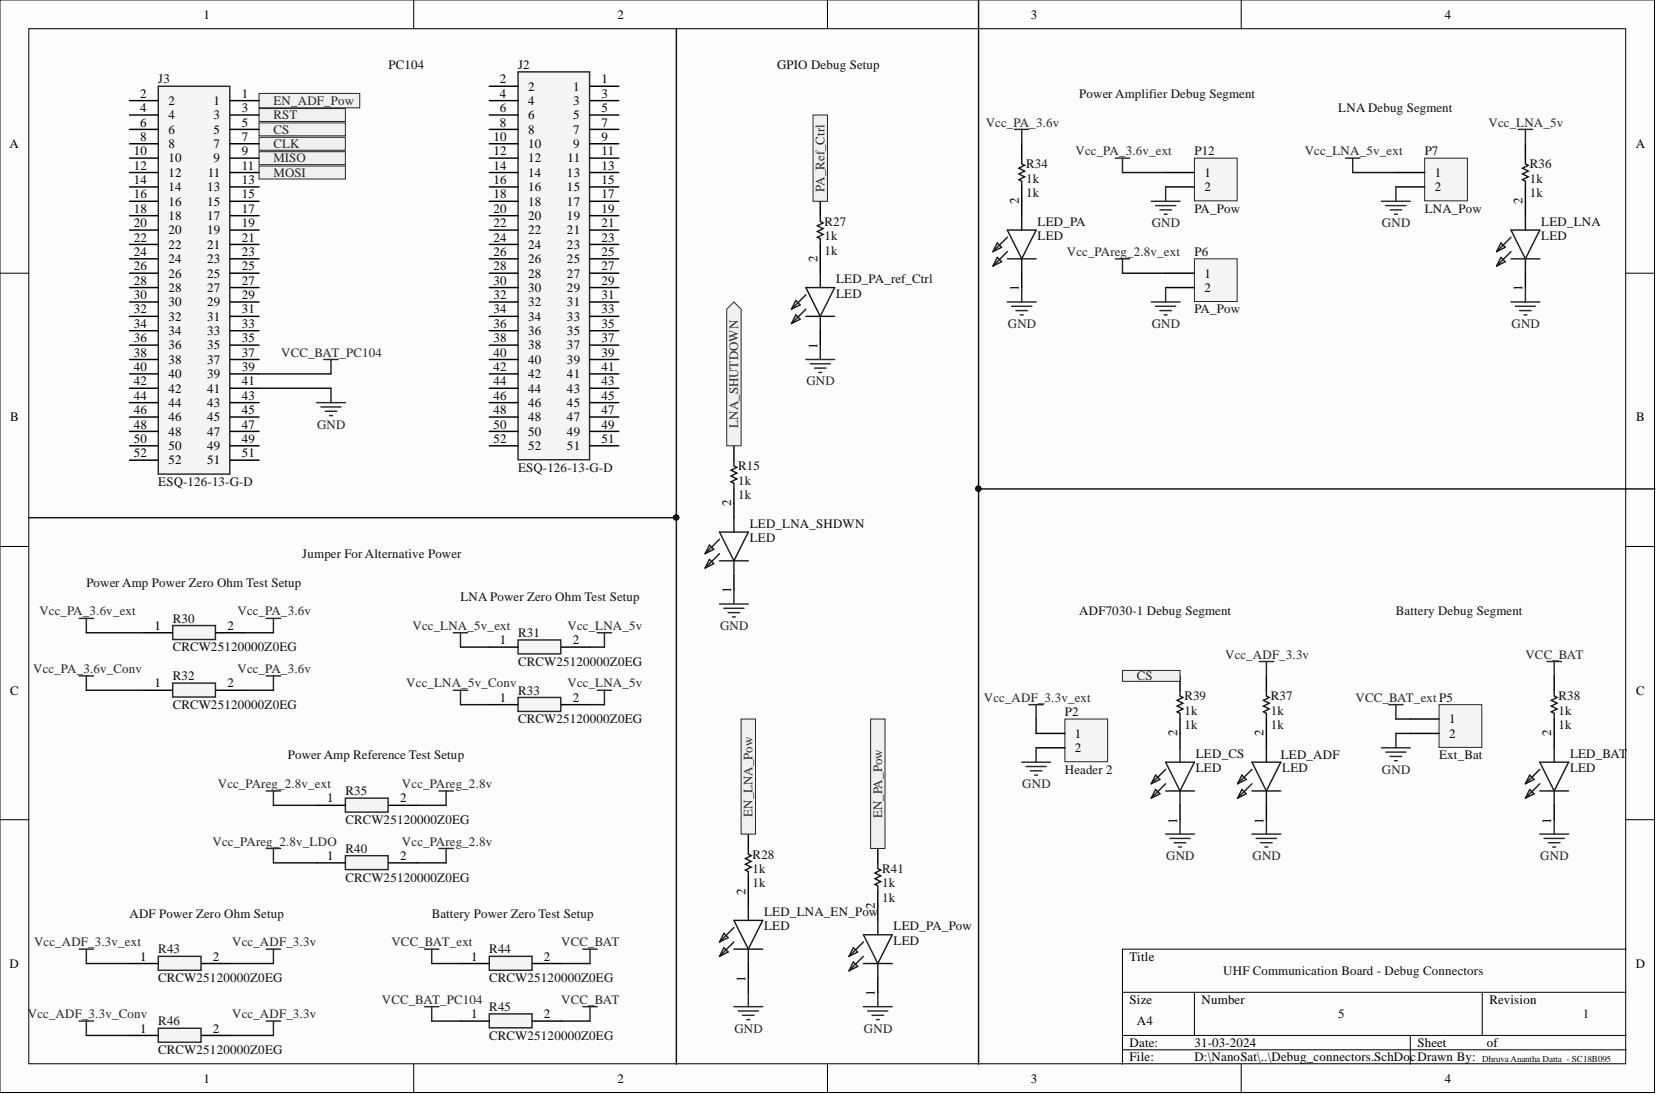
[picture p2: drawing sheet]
<svg xmlns="http://www.w3.org/2000/svg" width="292mm" height="193mm" viewBox="0 0 292 193" stroke-linecap="round" stroke-linejoin="round" font-family="sans-serif">
<defs><g id="words">
<g font-size="2.3">
<text x="35.9" y="3.3">1</text>
<text x="108.9" y="3.3">2</text>
<text x="181.8" y="3.3">3</text>
<text x="254.8" y="3.3">4</text>
<text x="24.7" y="17.2">2</text>
<text x="42.6" y="17.2">1</text>
<text x="88.2" y="14.7">2</text>
<text x="88.2" y="17.2">4</text>
<text x="93.2" y="16">2</text>
<text x="101.1" y="16">1</text>
<text x="106.1" y="14.7">1</text>
<text x="106.1" y="17.2">3</text>
<text x="24.7" y="19.8">4</text>
<text x="24.7" y="22.3">6</text>
<text x="29.7" y="18.5">2</text>
<text x="29.7" y="21">4</text>
<text x="29.7" y="23.6">6</text>
<text x="37.7" y="18.5">1</text>
<text x="37.7" y="21">3</text>
<text x="37.7" y="23.6">5</text>
<text x="42.6" y="19.8">3</text>
<text x="42.6" y="22.3">5</text>
<text x="88.2" y="19.8">6</text>
<text x="88.2" y="22.3">8</text>
<text x="93.2" y="18.5">4</text>
<text x="93.2" y="21">6</text>
<text x="93.2" y="23.6">8</text>
<text x="101.1" y="18.5">3</text>
<text x="101.1" y="21">5</text>
<text x="101.1" y="23.6">7</text>
<text x="106.1" y="19.8">5</text>
<text x="106.1" y="22.3">7</text>
<text x="1.7" y="26.1">A</text>
<text x="23.6" y="27.4">10</text>
<text x="23.6" y="29.9">12</text>
<text x="24.7" y="24.9">8</text>
<text x="29.7" y="26.1">8</text>
<text x="29.7" y="28.7">10</text>
<text x="37.7" y="26.1">7</text>
<text x="37.7" y="28.7">9</text>
<text x="42.6" y="24.9">7</text>
<text x="42.6" y="27.4">9</text>
<text x="42.6" y="29.9">11</text>
<text x="87.1" y="24.9">10</text>
<text x="87.1" y="27.4">12</text>
<text x="87.1" y="29.9">14</text>
<text x="93.2" y="26.1">10</text>
<text x="93.2" y="28.7">12</text>
<text x="100.1" y="28.7">11</text>
<text x="101.1" y="26.1">9</text>
<text x="106.1" y="24.9">9</text>
<text x="106.1" y="27.4">11</text>
<text x="106.1" y="29.9">13</text>
<text x="288.5" y="26.1">A</text>
<text x="23.6" y="32.5">14</text>
<text x="23.6" y="35">16</text>
<text x="29.7" y="31.2">12</text>
<text x="29.7" y="33.7">14</text>
<text x="36.6" y="33.7">13</text>
<text x="36.6" y="31.2">11</text>
<text x="42.6" y="32.5">13</text>
<text x="42.6" y="35">15</text>
<text x="87.1" y="32.5">16</text>
<text x="87.1" y="35">18</text>
<text x="93.2" y="31.2">14</text>
<text x="93.2" y="33.7">16</text>
<text x="100" y="31.2">13</text>
<text x="100" y="33.7">15</text>
<text x="106.1" y="32.5">15</text>
<text x="106.1" y="35">17</text>
<text x="212.5" y="31.2">1</text>
<text x="212.5" y="33.7">2</text>
<text x="253.1" y="31.2">1</text>
<text x="253.1" y="33.7">2</text>
<text x="23.6" y="37.5">18</text>
<text x="23.6" y="40.1">20</text>
<text x="29.7" y="36.3">16</text>
<text x="29.7" y="38.8">18</text>
<text x="29.7" y="41.3">20</text>
<text x="36.6" y="36.3">15</text>
<text x="36.6" y="38.8">17</text>
<text x="36.6" y="41.3">19</text>
<text x="42.6" y="37.5">17</text>
<text x="42.6" y="40.1">19</text>
<text x="87.1" y="37.5">20</text>
<text x="87.1" y="40.1">22</text>
<text x="93.2" y="36.3">18</text>
<text x="93.2" y="38.8">20</text>
<text x="93.2" y="41.3">22</text>
<text x="100" y="36.3">17</text>
<text x="100" y="38.8">19</text>
<text x="100" y="41.3">21</text>
<text x="106.1" y="37.5">19</text>
<text x="106.1" y="40.1">21</text>
<text x="179.7" y="36" transform="rotate(-90 179.7 36)">2</text>
<text x="268.6" y="36" transform="rotate(-90 268.6 36)">2</text>
<text x="23.6" y="42.6">22</text>
<text x="23.6" y="45.1">24</text>
<text x="23.6" y="47.7">26</text>
<text x="29.7" y="43.9">22</text>
<text x="29.7" y="46.4">24</text>
<text x="36.6" y="43.9">21</text>
<text x="36.6" y="46.4">23</text>
<text x="42.6" y="42.6">21</text>
<text x="42.6" y="45.1">23</text>
<text x="42.6" y="47.7">25</text>
<text x="87.1" y="42.6">24</text>
<text x="87.1" y="45.1">26</text>
<text x="87.1" y="47.7">28</text>
<text x="93.2" y="43.9">24</text>
<text x="93.2" y="46.4">26</text>
<text x="100" y="43.9">23</text>
<text x="100" y="46.4">25</text>
<text x="106.1" y="42.6">23</text>
<text x="106.1" y="45.1">25</text>
<text x="106.1" y="47.7">27</text>
<text x="144.2" y="46.2" transform="rotate(-90 144.2 46.2)">2</text>
<text x="23.6" y="50.2">28</text>
<text x="23.6" y="52.8">30</text>
<text x="29.7" y="49">26</text>
<text x="29.7" y="51.5">28</text>
<text x="36.6" y="49">25</text>
<text x="36.6" y="51.5">27</text>
<text x="42.6" y="50.2">27</text>
<text x="42.6" y="52.8">29</text>
<text x="87.1" y="50.2">30</text>
<text x="87.1" y="52.8">32</text>
<text x="93.2" y="49">28</text>
<text x="93.2" y="51.5">30</text>
<text x="100" y="49">27</text>
<text x="100" y="51.5">29</text>
<text x="106.1" y="50.2">29</text>
<text x="106.1" y="52.8">31</text>
<text x="179.7" y="51.4" transform="rotate(-90 179.7 51.4)">1</text>
<text x="212.5" y="49">1</text>
<text x="212.5" y="51.5">2</text>
<text x="268.6" y="51.4" transform="rotate(-90 268.6 51.4)">1</text>
<text x="23.6" y="55.3">32</text>
<text x="23.6" y="57.8">34</text>
<text x="29.7" y="54">30</text>
<text x="29.7" y="56.6">32</text>
<text x="29.7" y="59.1">34</text>
<text x="36.6" y="54">29</text>
<text x="36.6" y="56.6">31</text>
<text x="36.6" y="59.1">33</text>
<text x="42.6" y="55.3">31</text>
<text x="42.6" y="57.8">33</text>
<text x="87.1" y="55.3">34</text>
<text x="87.1" y="57.8">36</text>
<text x="93.2" y="54">32</text>
<text x="93.2" y="56.6">34</text>
<text x="93.2" y="59.1">36</text>
<text x="100" y="54">31</text>
<text x="100" y="56.6">33</text>
<text x="100" y="59.1">35</text>
<text x="106.1" y="55.3">33</text>
<text x="106.1" y="57.8">35</text>
<text x="23.6" y="60.4">36</text>
<text x="23.6" y="62.9">38</text>
<text x="23.6" y="65.4">40</text>
<text x="29.7" y="61.6">36</text>
<text x="29.7" y="64.2">38</text>
<text x="36.6" y="61.6">35</text>
<text x="36.6" y="64.2">37</text>
<text x="42.6" y="60.4">35</text>
<text x="42.6" y="62.9">37</text>
<text x="42.6" y="65.4">39</text>
<text x="87.1" y="60.4">38</text>
<text x="87.1" y="62.9">40</text>
<text x="87.1" y="65.4">42</text>
<text x="93.2" y="61.6">38</text>
<text x="93.2" y="64.2">40</text>
<text x="100" y="61.6">37</text>
<text x="100" y="64.2">39</text>
<text x="106.1" y="60.4">37</text>
<text x="106.1" y="62.9">39</text>
<text x="106.1" y="65.4">41</text>
<text x="144.2" y="61.6" transform="rotate(-90 144.2 61.6)">1</text>
<text x="23.6" y="68">42</text>
<text x="23.6" y="70.5">44</text>
<text x="29.7" y="66.7">40</text>
<text x="29.7" y="69.2">42</text>
<text x="29.7" y="71.8">44</text>
<text x="36.6" y="66.7">39</text>
<text x="36.6" y="69.2">41</text>
<text x="36.6" y="71.8">43</text>
<text x="42.6" y="68">41</text>
<text x="42.6" y="70.5">43</text>
<text x="87.1" y="68">44</text>
<text x="87.1" y="70.5">46</text>
<text x="93.2" y="66.7">42</text>
<text x="93.2" y="69.2">44</text>
<text x="93.2" y="71.8">46</text>
<text x="100" y="66.7">41</text>
<text x="100" y="69.2">43</text>
<text x="100" y="71.8">45</text>
<text x="106.1" y="68">43</text>
<text x="106.1" y="70.5">45</text>
<text x="1.8" y="74.3">B</text>
<text x="23.6" y="73.1">46</text>
<text x="23.6" y="75.6">48</text>
<text x="29.7" y="74.3">46</text>
<text x="29.7" y="76.9">48</text>
<text x="36.6" y="74.3">45</text>
<text x="36.6" y="76.9">47</text>
<text x="42.6" y="73.1">45</text>
<text x="42.6" y="75.6">47</text>
<text x="87.1" y="73.1">48</text>
<text x="87.1" y="75.6">50</text>
<text x="93.2" y="74.3">48</text>
<text x="93.2" y="76.9">50</text>
<text x="100" y="74.3">47</text>
<text x="100" y="76.9">49</text>
<text x="106.1" y="73.1">47</text>
<text x="106.1" y="75.6">49</text>
<text x="288.6" y="74.3">B</text>
<text x="23.6" y="78.1">50</text>
<text x="23.6" y="80.7">52</text>
<text x="29.7" y="79.4">50</text>
<text x="29.7" y="81.9">52</text>
<text x="36.6" y="79.4">49</text>
<text x="36.6" y="81.9">51</text>
<text x="42.6" y="78.1">49</text>
<text x="42.6" y="80.7">51</text>
<text x="87.1" y="78.1">52</text>
<text x="93.2" y="79.4">52</text>
<text x="100" y="79.4">51</text>
<text x="106.1" y="78.1">51</text>
<text x="128.9" y="89.3" transform="rotate(-90 128.9 89.3)">2</text>
<text x="128.9" y="104.7" transform="rotate(-90 128.9 104.7)">1</text>
<text x="27.2" y="111.1">1</text>
<text x="40.1" y="111.1">2</text>
<text x="88.2" y="113.6">1</text>
<text x="101" y="113.6">2</text>
<text x="1.8" y="122.5">C</text>
<text x="27.2" y="121.3">1</text>
<text x="40.1" y="121.3">2</text>
<text x="88.2" y="123.8">1</text>
<text x="101" y="123.8">2</text>
<text x="288.6" y="122.5">C</text>
<text x="189.6" y="130.1">1</text>
<text x="207.6" y="129.9" transform="rotate(-90 207.6 129.9)">2</text>
<text x="222.9" y="129.9" transform="rotate(-90 222.9 129.9)">2</text>
<text x="255.6" y="127.6">1</text>
<text x="255.6" y="130.1">2</text>
<text x="273.6" y="129.9" transform="rotate(-90 273.6 129.9)">2</text>
<text x="189.6" y="132.7">2</text>
<text x="57.7" y="141.5">1</text>
<text x="70.6" y="141.5">2</text>
<text x="207.6" y="145.3" transform="rotate(-90 207.6 145.3)">1</text>
<text x="222.9" y="145.3" transform="rotate(-90 222.9 145.3)">1</text>
<text x="273.6" y="145.3" transform="rotate(-90 273.6 145.3)">1</text>
<text x="57.7" y="151.7">1</text>
<text x="70.6" y="151.7">2</text>
<text x="131.5" y="157.8" transform="rotate(-90 131.5 157.8)">2</text>
<text x="154.3" y="160.3" transform="rotate(-90 154.3 160.3)">2</text>
<text x="1.7" y="170.7">D</text>
<text x="24.7" y="169.4">1</text>
<text x="37.6" y="169.4">2</text>
<text x="83.1" y="169.4">1</text>
<text x="95.9" y="169.4">2</text>
<text x="131.5" y="173.2" transform="rotate(-90 131.5 173.2)">1</text>
<text x="199.3" y="169.4">Title</text>
<text x="288.5" y="170.7">D</text>
<text x="83.1" y="179.6">1</text>
<text x="95.9" y="179.6">2</text>
<text x="154.3" y="175.7" transform="rotate(-90 154.3 175.7)">1</text>
<text x="199.3" y="177.1">Size</text>
<text x="212" y="177.1">Number</text>
<text x="262.7" y="177.1">Revision</text>
<text x="24.7" y="182.1">1</text>
<text x="37.6" y="182.1">2</text>
<text x="199.3" y="184.7">Date:</text>
<text x="200.5" y="180.9">A4</text>
<text x="210.7" y="184.7">31-03-2024</text>
<text x="250" y="184.7">Sheet</text>
<text x="262.3" y="184.7">of</text>
<text x="35.9" y="191">1</text>
<text x="108.9" y="191">2</text>
<text x="181.8" y="191">3</text>
<text x="199.3" y="187.2">File:</text>
<text x="210.7" y="187.2">D:\NanoSat\..\Debug_connectors.SchDocDrawn By:</text>
<text x="254.8" y="191">4</text>
</g>
<g font-size="2.3" fill="#0e0e0e">
<text x="27.9" y="14.7">J3</text>
<text x="68.5" y="12.2">PC104</text>
<text x="91.4" y="12.2">J2</text>
<text x="137.1" y="12.2">GPIO Debug Setup</text>
<text x="190.4" y="17.2">Power Amplifier Debug Segment</text>
<text x="236.1" y="19.8">LNA Debug Segment</text>
<text x="181" y="29.7">R34</text>
<text x="210.7" y="27.4">P12</text>
<text x="251.3" y="27.4">P7</text>
<text x="269.8" y="29.7">R36</text>
<text x="181" y="34.7">1k</text>
<text x="181" y="32.2">1k</text>
<text x="269.8" y="34.7">1k</text>
<text x="269.8" y="32.2">1k</text>
<text x="145.4" y="39.8">R27</text>
<text x="183" y="39.8">LED_PA</text>
<text x="210.7" y="37.5">PA_Pow</text>
<text x="251.3" y="37.5">LNA_Pow</text>
<text x="271.9" y="39.8">LED_LNA</text>
<text x="145.4" y="44.9">1k</text>
<text x="145.4" y="42.4">1k</text>
<text x="183" y="42.4">LED</text>
<text x="210.7" y="45.1">P6</text>
<text x="271.9" y="42.4">LED</text>
<text x="147.5" y="50">LED_PA_ref_Ctrl</text>
<text x="147.5" y="52.5">LED</text>
<text x="210.7" y="55.3">PA_Pow</text>
<text x="91.4" y="83.2">ESQ-126-13-G-D</text>
<text x="130.2" y="82.9">R15</text>
<text x="27.9" y="85.7">ESQ-126-13-G-D</text>
<text x="130.2" y="88">1k</text>
<text x="130.2" y="85.5">1k</text>
<text x="132.2" y="93.1">LED_LNA_SHDWN</text>
<text x="132.2" y="95.6">LED</text>
<text x="53.3" y="98.4">Jumper For Alternative Power</text>
<text x="15.2" y="103.5">Power Amp Power Zero Ohm Test Setup</text>
<text x="81.2" y="106">LNA Power Zero Ohm Test Setup</text>
<text x="30.5" y="109.8">R30</text>
<text x="91.4" y="112.4">R31</text>
<text x="190.4" y="108.6">ADF7030-1 Debug Segment</text>
<text x="246.2" y="108.6">Battery Debug Segment</text>
<text x="30.5" y="114.9">CRCW25120000Z0EG</text>
<text x="30.5" y="120">R32</text>
<text x="91.4" y="117.4">CRCW25120000Z0EG</text>
<text x="30.5" y="125.1">CRCW25120000Z0EG</text>
<text x="91.4" y="122.5">R33</text>
<text x="208.9" y="123.5">R39</text>
<text x="224.1" y="123.5">R37</text>
<text x="274.9" y="123.5">R38</text>
<text x="91.4" y="127.6">CRCW25120000Z0EG</text>
<text x="187.8" y="126.3">P2</text>
<text x="208.9" y="128.6">1k</text>
<text x="208.9" y="126.1">1k</text>
<text x="224.1" y="128.6">1k</text>
<text x="224.1" y="126.1">1k</text>
<text x="274.9" y="128.6">1k</text>
<text x="274.9" y="126.1">1k</text>
<text x="50.8" y="133.9">Power Amp Reference Test Setup</text>
<text x="187.8" y="136.5">Header 2</text>
<text x="210.9" y="133.7">LED_CS</text>
<text x="210.9" y="136.2">LED</text>
<text x="225.9" y="133.9">LED_ADF</text>
<text x="226.2" y="136.2">LED</text>
<text x="253.8" y="133.9">Ext_Bat</text>
<text x="276.9" y="133.7">LED_BAT</text>
<text x="276.9" y="136.2">LED</text>
<text x="60.9" y="140.3">R35</text>
<text x="60.9" y="145.3">CRCW25120000Z0EG</text>
<text x="60.9" y="150.4">R40</text>
<text x="60.9" y="155.5">CRCW25120000Z0EG</text>
<text x="132.8" y="151.4">R28</text>
<text x="132.8" y="154">1k</text>
<text x="155.6" y="154">R41</text>
<text x="22.8" y="161.8">ADF Power Zero Ohm Setup</text>
<text x="76.2" y="161.8">Battery Power Zero Test Setup</text>
<text x="132.8" y="156.5">1k</text>
<text x="134.8" y="161.6">LED_LNA_EN_Pow</text>
<text x="155.6" y="159">1k</text>
<text x="155.6" y="156.5">1k</text>
<text x="134.8" y="164.1">LED</text>
<text x="157.6" y="164.1">LED_PA_Pow</text>
<text x="157.6" y="166.7">LED</text>
<text x="27.9" y="168.2">R43</text>
<text x="27.9" y="173.3">CRCW25120000Z0EG</text>
<text x="86.3" y="168.2">R44</text>
<text x="86.3" y="173.3">CRCW25120000Z0EG</text>
<text x="215.8" y="172">UHF Communication Board - Debug Connectors</text>
<text x="86.3" y="178.3">R45</text>
<text x="236.1" y="179.6">5</text>
<text x="279.2" y="179.6">1</text>
<text x="27.9" y="180.9">R46</text>
<text x="27.9" y="185.9">CRCW25120000Z0EG</text>
<text x="86.3" y="183.4">CRCW25120000Z0EG</text>
</g>
<g font-size="2.3" fill="#262626">
<text x="48.2" y="23.6">CS</text>
<text x="48.2" y="21">RST</text>
<text x="48.2" y="18.5">EN_ADF_Pow</text>
<text x="173.9" y="22.3">Vcc_PA_3.6v</text>
<text x="262.5" y="22.3">Vcc_LNA_5v</text>
<text x="48.2" y="26.1">CLK</text>
<text x="48.2" y="28.7">MISO</text>
<text x="189.7" y="27.4">Vcc_PA_3.6v_ext</text>
<text x="230.1" y="27.4">Vcc_LNA_5v_ext</text>
<text x="48.2" y="31.2">MOSI</text>
<text x="145.4" y="33.8" transform="rotate(-90 145.4 33.8)">PA_Ref_Ctrl</text>
<text x="203.2" y="40.1">GND</text>
<text x="243.8" y="40.1">GND</text>
<text x="188.2" y="45.1">Vcc_PAreg_2.8v_ext</text>
<text x="177.8" y="57.8">GND</text>
<text x="203.2" y="57.8">GND</text>
<text x="266.6" y="57.8">GND</text>
<text x="49.6" y="62.9">VCC_BAT_PC104</text>
<text x="142.2" y="68">GND</text>
<text x="55.9" y="75.6">GND</text>
<text x="130.2" y="75.4" transform="rotate(-90 130.2 75.4)">LNA_SHUTDOWN</text>
<text x="6.9" y="108.6">Vcc_PA_3.6v_ext</text>
<text x="41.9" y="108.6">Vcc_PA_3.6v</text>
<text x="72.8" y="111.1">Vcc_LNA_5v_ext</text>
<text x="100.1" y="111.1">Vcc_LNA_5v</text>
<text x="127" y="111.1">GND</text>
<text x="5.8" y="118.7">Vcc_PA_3.6v_Conv</text>
<text x="41.9" y="118.7">Vcc_PA_3.6v</text>
<text x="200.5" y="120">CS</text>
<text x="216.1" y="116.2">Vcc_ADF_3.3v</text>
<text x="269.1" y="116.2">VCC_BAT</text>
<text x="71.7" y="121.3">Vcc_LNA_5v_Conv</text>
<text x="100.1" y="121.3">Vcc_LNA_5v</text>
<text x="173.5" y="123.8">Vcc_ADF_3.3v_ext</text>
<text x="239.1" y="123.8">VCC_BAT_ext P5</text>
<text x="243.8" y="136.5">GND</text>
<text x="38.4" y="139">Vcc_PAreg_2.8v_ext</text>
<text x="70.9" y="139">Vcc_PAreg_2.8v</text>
<text x="180.3" y="139">GND</text>
<text x="37.5" y="149.2">Vcc_PAreg_2.8v_LDO</text>
<text x="70.9" y="149.2">Vcc_PAreg_2.8v</text>
<text x="132.8" y="144.1" transform="rotate(-90 132.8 144.1)">EN_LNA_Pow</text>
<text x="155.6" y="144.3" transform="rotate(-90 155.6 144.3)">EN_PA_Pow</text>
<text x="205.7" y="151.7">GND</text>
<text x="220.9" y="151.7">GND</text>
<text x="271.7" y="151.7">GND</text>
<text x="6" y="166.9">Vcc_ADF_3.3v_ext</text>
<text x="41" y="166.9">Vcc_ADF_3.3v</text>
<text x="69" y="166.9">VCC_BAT_ext</text>
<text x="99" y="166.9">VCC_BAT</text>
<text x="4.9" y="179.6">Vcc_ADF_3.3v_Conv</text>
<text x="41" y="179.6">Vcc_ADF_3.3v</text>
<text x="67.4" y="177.1">VCC_BAT_PC104</text>
<text x="99" y="177.1">VCC_BAT</text>
<text x="129.5" y="182.1">GND</text>
<text x="152.4" y="182.1">GND</text>
</g>
<text font-size="1.6" fill="#0e0e0e" x="261.4" y="187.4">Dhruva Anantha Datta - SC18B095</text>
</g></defs>
<g fill="#fcfcfc" stroke="#000" stroke-width=".18">
<path d="M0 0h291.8v192.7h-291.8z"/>
<path d="M5.1 5.1h281.7v182.5h-281.7z"/>
</g>
<g fill="none" stroke="#000" stroke-width=".18">
<path d="M73 0v5.1M146 0v5.1M218.9 0v5.1M0 48.2h5.1M286.8 48.2h5.1M0 96.4h5.1M286.8 96.4h5.1M0 144.6h5.1M286.8 144.6h5.1M198 175h88.8M210.7 175v7.6M261.4 175v7.6"/>
<path d="M286.8 167.4h-88.8v20.3M73 187.7v5.1M146 187.7v5.1M198 182.6h88.8M198 185.2h88.8M218.9 187.7v5.1M248.8 182.6v5.1"/>
</g>
<path d="M187.8 126.8h7.6v7.6h-7.6z" fill="#f5f5f5" stroke="#262626" stroke-width=".18"/>
<path d="M182.8 129.4h5M182.8 131.9h5" fill="none" stroke="#000" stroke-width=".25"/>
<path d="M180.2 134.4h5.1M181 135.2h3.5M181.7 136h2.1M182.5 136.7h.5M182.8 131.9v2.5" fill="none" stroke="#262626" stroke-width=".25"/>
<path d="M210.7 27.9h7.5v7.5h-7.5z" fill="#f5f5f5" stroke="#262626" stroke-width=".18"/>
<path d="M205.6 30.4h5.1M205.6 33h5.1" fill="none" stroke="#000" stroke-width=".25"/>
<path d="M203.1 35.5h5M203.8 36.3h3.6M204.6 37h2M205.4 37.8h.5M205.6 33v2.5" fill="none" stroke="#262626" stroke-width=".25"/>
<path d="M251.3 27.9h7.5v7.5h-7.5z" fill="#f5f5f5" stroke="#262626" stroke-width=".18"/>
<path d="M246.2 30.4h5.1M246.2 33h5.1" fill="none" stroke="#000" stroke-width=".25"/>
<path d="M237.3 27.9h2.6M238.6 27.9v2.5M243.7 35.5h5.1M244.4 36.3h3.6M245.2 37h2M246 37.8h.5M246.2 33v2.5" fill="none" stroke="#262626" stroke-width=".25"/>
<g fill="#f0f0f0" stroke="#262626" stroke-width=".18">
<path d="M45.7 21.7h15.2v2.3h-15.2z" fill-rule="evenodd"/>
<path d="M45.7 24.2h15.2v2.3h-15.2z" fill-rule="evenodd"/>
<path d="M45.7 26.8h15.2v2.2h-15.2z" fill-rule="evenodd"/>
<path d="M45.7 29.3h15.2v2.3h-15.2z" fill-rule="evenodd"/>
<path d="M45.7 19.1h15.2v2.3h-15.2z" fill-rule="evenodd"/>
<path d="M45.7 16.5h17.8v2.5h-17.8z" fill-rule="evenodd"/>
</g>
<path d="M55.8 71h5.1M56.6 71.8h3.6M57.4 72.5h2M58.1 73.3h.5M58.4 68.5v2.5" fill="none" stroke="#262626" stroke-width=".25"/>
<path d="M253.8 124.3h7.6v7.5h-7.6z" fill="#f5f5f5" stroke="#262626" stroke-width=".18"/>
<g fill="none" stroke="#000" stroke-width=".25">
<path d="M180.2 25.4v2.5M180.2 33v5M269.1 25.4v2.5M269.1 33v5M180.2 48.2v2.5M269.1 48.2v2.5M208.1 119.2v2.6M223.4 119.2v2.6M274.1 119.2v2.6M208.1 126.8v5.1M223.4 126.8v5.1M248.8 126.8h5"/>
<path d="M248.8 129.4h5M274.1 126.8v5.1M208.1 142.1v2.5M223.4 142.1v2.5M274.1 142.1v2.5"/>
</g>
<g fill="none" stroke="#262626" stroke-width=".25">
<path d="M179 22.8h2.5M180.2 22.8v2.6M196.7 27.9h2.6M198 27.9v2.5M267.8 22.8h2.5M269.1 22.8v2.6M177.7 53.3h5.1M178.4 54h3.6M179.2 54.8h2M180 55.5h.5M180.2 50.7v2.6M266.5 53.3h5.1"/>
<path d="M267.3 54h3.5M268 54.8h2.1M268.8 55.5h.5M269.1 50.7v2.6M57.1 63.4h2.6M58.4 63.4v2.5M14 109.1h2.5M14 119.2h2.5M15.2 109.1v2.5M15.2 119.2v2.6M47 109.1h2.5M48.2 109.1v2.5"/>
<path d="M80 111.6h2.5M81.2 111.6v2.5M272.9 116.7h2.5M274.1 116.7v2.5M80 121.8h2.5M81.2 121.8v2.5M243.7 131.9h5.1M244.4 132.7h3.6M245 124.3h2.5M245.2 133.4h2M246 134.2h.5M246.2 124.3v2.5"/>
<path d="M246.2 129.4v2.5M205.6 147.1h5.1M206.4 147.9h3.5M207.1 148.6h2.1M207.9 149.4h.5M208.1 144.6v2.5M220.8 147.1h5.1M221.6 147.9h3.6M222.4 148.6h2M223.1 149.4h.5M223.4 144.6v2.5M271.6 147.1h5.1"/>
<path d="M272.4 147.9h3.5M273.1 148.6h2.1M273.9 149.4h.5M274.1 144.6v2.5M14 167.4h2.5M15.2 167.4v2.6M74.9 167.4h2.5M74.9 177.6h2.5M76.2 167.4v2.6M76.2 177.6v2.5M102.8 167.4h2.5M104.1 167.4v2.6"/>
<path d="M14 180.1h2.5M15.2 180.1v2.5"/>
</g>
<g fill="none" stroke="#1c1c1c" stroke-width=".25">
<path d="M180.2 27.9v1l.5 .3-1 .5 1 .5-1 .5 1 .5-1 .5 .5 .3v1M180.2 38v2.6M269.1 27.9v1l.5 .3-1 .5 1 .5-1 .5 1 .5-1 .5 .5 .3v1M269.1 38v2.6M175.9 45.4l.8 .8-1.6 .7zM175.9 42.9l.8 .7-1.6 .8zM177.7 40.6h5.1l-2.6 5.1zM177.7 45.7h5.1M177.7 44.4l-2.6 2.5M177.7 41.8l-2.6 2.6M180.2 45.7v2.5M264.7 45.4l.8 .8-1.5 .7z"/>
<path d="M264.7 42.9l.8 .7-1.5 .8zM266.5 40.6h5.1l-2.5 5.1zM266.5 45.7h5.1M266.5 44.4l-2.5 2.5M266.5 41.8l-2.5 2.6M269.1 45.7v2.5M203.8 139.3l.8 .7-1.5 .8zM203.8 136.7l.8 .8-1.5 .7zM205.6 134.4h5.1l-2.6 5.1zM205.6 139.5h5.1M205.6 138.2l-2.5 2.6M205.6 135.7l-2.5 2.5"/>
<path d="M208.1 121.8v1l.6 .2-1.1 .5 1.1 .5-1.1 .5 1.1 .6-1.1 .5 .5 .2v1M208.1 131.9v2.5M208.1 139.5v2.6M219.1 139.3l.7 .7-1.5 .8zM219.1 136.7l.7 .8-1.5 .7zM220.8 134.4h5.1l-2.5 5.1zM220.8 139.5h5.1M220.8 138.2l-2.5 2.6M220.8 135.7l-2.5 2.5M223.4 121.8v1l.5 .2-1 .5 1 .5-1 .5 1 .6-1 .5 .5 .2v1M223.4 131.9v2.5M223.4 139.5v2.6"/>
<path d="M269.8 139.3l.8 .7-1.5 .8zM269.8 136.7l.8 .8-1.5 .7zM271.6 134.4h5.1l-2.6 5.1zM271.6 139.5h5.1M271.6 138.2l-2.5 2.6M271.6 135.7l-2.5 2.5M274.1 121.8v1l.5 .2-1 .5 1 .5-1 .5 1 .6-1 .5 .5 .2v1M274.1 131.9v2.5M274.1 139.5v2.6"/>
</g>
<path d="M198 118.3h10.1v1.9h-10.1z" fill-rule="evenodd" fill="#f0f0f0" stroke="#262626" stroke-width=".18"/>
<path d="M27.9 15.2h12.6v68.4h-12.6z" fill="#f5f5f5" stroke="#262626" stroke-width=".25"/>
<g fill="none" stroke="#000" stroke-width=".25">
<path d="M22.8 17.7h5.1M40.6 17.7h5.1M22.8 20.3h5.1M22.8 22.8h5.1M22.8 25.4h5.1M22.8 27.9h5.1M22.8 30.4h5.1M22.8 33h5.1M22.8 35.5h5.1M22.8 38h5.1M40.6 20.3h5.1M40.6 22.8h5.1"/>
<path d="M40.6 25.4h5.1M40.6 27.9h5.1M40.6 30.4h5.1M40.6 33h5.1M40.6 35.5h5.1M40.6 38h5.1M22.8 40.6h5.1M22.8 43.1h5.1M22.8 45.7h5.1M22.8 48.2h5.1M22.8 50.7h5.1M22.8 53.3h5.1"/>
<path d="M22.8 55.8h5.1M22.8 58.3h5.1M40.6 40.6h5.1M40.6 43.1h5.1M40.6 45.7h5.1M40.6 48.2h5.1M40.6 50.7h5.1M40.6 53.3h5.1M40.6 55.8h5.1M40.6 58.3h5.1M22.8 60.9h5.1M22.8 63.4h5.1"/>
<path d="M22.8 65.9h5.1M22.8 68.5h5.1M22.8 71h5.1M22.8 73.6h5.1M22.8 76.1h5.1M22.8 78.6h5.1M40.6 60.9h5.1M40.6 63.4h5.1M40.6 65.9h5.1M40.6 68.5h5.1M40.6 71h5.1M40.6 73.6h5.1"/>
<path d="M40.6 76.1h5.1M40.6 78.6h5.1M22.8 81.2h5.1M40.6 81.2h5.1"/>
</g>
<path d="M91.4 12.7h12.6v68.4h-12.6z" fill="#f5f5f5" stroke="#262626" stroke-width=".25"/>
<g fill="none" stroke="#000" stroke-width=".25">
<path d="M86.3 15.2h5.1M86.3 17.7h5.1M104.1 15.2h5M104.1 17.7h5M86.3 20.3h5.1M86.3 22.8h5.1M86.3 25.4h5.1M86.3 27.9h5.1M86.3 30.4h5.1M86.3 33h5.1M86.3 35.5h5.1M86.3 38h5.1"/>
<path d="M104.1 20.3h5M104.1 22.8h5M104.1 25.4h5M104.1 27.9h5M104.1 30.4h5M104.1 33h5M104.1 35.5h5M104.1 38h5M86.3 40.6h5.1M86.3 43.1h5.1M86.3 45.7h5.1M86.3 48.2h5.1"/>
<path d="M86.3 50.7h5.1M86.3 53.3h5.1M86.3 55.8h5.1M86.3 58.3h5.1M104.1 40.6h5M104.1 43.1h5M104.1 45.7h5M104.1 48.2h5M104.1 50.7h5M104.1 53.3h5M104.1 55.8h5M104.1 58.3h5"/>
<path d="M86.3 60.9h5.1M86.3 63.4h5.1M86.3 65.9h5.1M86.3 68.5h5.1M86.3 71h5.1M86.3 73.6h5.1M86.3 76.1h5.1M86.3 78.6h5.1M104.1 60.9h5M104.1 63.4h5M104.1 65.9h5M104.1 68.5h5"/>
<path d="M104.1 71h5M104.1 73.6h5M104.1 76.1h5M104.1 78.6h5"/>
</g>
<path d="M77.4 139.5h2.6M78.7 139.5v2.6" fill="none" stroke="#262626" stroke-width=".25"/>
<path d="M210.7 45.7h7.5v7.5h-7.5z" fill="#f5f5f5" stroke="#262626" stroke-width=".18"/>
<path d="M144.7 35.5v2.5M144.7 43.1v5.1M144.7 58.3v2.6M205.6 48.2h5.1M205.6 50.7h5.1M129.5 78.6v2.6M129.5 86.2v5.1M129.5 101.5v2.5" fill="none" stroke="#000" stroke-width=".25"/>
<g fill="none" stroke="#262626" stroke-width=".25">
<path d="M196.7 45.7h2.6M198 45.7v2.5M203.1 53.3h5M203.8 54h3.6M204.6 54.8h2M205.4 55.5h.5M205.6 50.7v2.6M142.1 63.4h5.1M142.9 64.2h3.6M143.7 64.9h2M144.4 65.7h.5M144.7 60.9v2.5"/>
<path d="M126.9 106.5h5.1M127.7 107.3h3.5M128.4 108.1h2.1M129.2 108.8h.5M129.5 104v2.5M222.1 116.7h2.5M223.4 116.7v2.5M47 139.5h2.5M48.2 139.5v2.6M181.5 124.3h2.5M182.8 124.3v2.5M47 149.7h2.5"/>
<path d="M48.2 149.7v2.5M47 167.4h2.5M48.2 167.4v2.6"/>
</g>
<g fill="none" stroke="#1c1c1c" stroke-width=".25">
<path d="M144.7 38v1.1l.5 .2-1 .5 1 .5-1 .5 1 .5-1 .5 .5 .3v1M140.4 55.5l.7 .8-1.5 .8zM140.4 53l.7 .8-1.5 .7zM142.1 50.7h5.1l-2.5 5.1zM142.1 55.8h5.1M142.1 54.5l-2.5 2.6M142.1 52l-2.5 2.5M144.7 48.2v2.5M144.7 55.8v2.5M125.1 98.7l.8 .7-1.5 .8zM125.1 96.1l.8 .8-1.5 .8zM126.9 93.9h5.1l-2.5 5z"/>
<path d="M126.9 98.9h5.1M126.9 97.7l-2.5 2.5M126.9 95.1l-2.5 2.6M129.5 81.2v1l.5 .2-1.1 .5 1.1 .6-1.1 .5 1.1 .5-1.1 .5 .6 .2v1M129.5 91.3v2.6M129.5 98.9v2.6"/>
</g>
<g fill="#f0f0f0" stroke="#262626" stroke-width=".18">
<path d="M128.2 54.5l1.3-1.2 1.2 1.2v24.1h-2.5z" fill-rule="evenodd"/>
<path d="M143.4 20.3h2.6v15.2h-2.6z" fill-rule="evenodd"/>
</g>
<path d="M132 147.1v2.6M132 154.7v5.1M154.8 149.7v2.5M154.8 157.3v5M132 170v2.5M154.8 172.5v2.5" fill="none" stroke="#000" stroke-width=".25"/>
<g fill="none" stroke="#1c1c1c" stroke-width=".25">
<path d="M132 149.7v1l.5 .2-1 .5 1 .5-1 .6 1 .5-1 .5 .5 .2v1M132 159.8v2.5M154.8 152.2v1l.5 .3-1 .5 1 .5-1 .5 1 .5-1 .5 .5 .3v1M127.7 167.2l.7 .7-1.5 .8zM127.7 164.6l.7 .8-1.5 .8zM129.5 162.3h5l-2.5 5.1zM129.5 167.4h5M129.5 166.2l-2.6 2.5M129.5 163.6l-2.6 2.6M132 167.4v2.6M150.5 169.7l.8 .8-1.5 .7zM150.5 167.2l.8 .7-1.5 .8z"/>
<path d="M152.3 164.9h5.1l-2.6 5.1zM152.3 170h5.1M152.3 168.7l-2.5 2.5M152.3 166.2l-2.5 2.5M154.8 162.3v2.6M154.8 170v2.5"/>
</g>
<path d="M129.5 177.6h5M130.2 178.3h3.6M131 179.1h2M131.7 179.9h.5M132 175v2.6M152.3 177.6h5.1M153.1 178.3h3.5M153.8 179.1h2.1M154.6 179.9h.5M154.8 175v2.6" fill="none" stroke="#262626" stroke-width=".25"/>
<g fill="#f0f0f0" stroke="#262626" stroke-width=".18">
<path d="M130.7 126.8h2.6v20.3h-2.6z" fill-rule="evenodd"/>
<path d="M153.6 126.8h2.5v22.9h-2.5z" fill-rule="evenodd"/>
</g>
<path d="M91.4 112.9h7.5v2.4h-7.5z" fill="#f5f5f5" stroke="#262626" stroke-width=".25"/>
<path d="M86.3 114.1h5.1M99 114.1h5.1" fill="none" stroke="#000" stroke-width=".25"/>
<path d="M105.3 111.6h2.6M106.6 111.6v2.5" fill="none" stroke="#262626" stroke-width=".25"/>
<path d="M91.4 123h7.5v2.5h-7.5z" fill="#f5f5f5" stroke="#262626" stroke-width=".25"/>
<path d="M86.3 124.3h5.1M99 124.3h5.1" fill="none" stroke="#000" stroke-width=".25"/>
<path d="M105.3 121.8h2.6M106.6 121.8v2.5" fill="none" stroke="#262626" stroke-width=".25"/>
<path d="M30.5 110.3h7.5v2.5h-7.5z" fill="#f5f5f5" stroke="#262626" stroke-width=".25"/>
<path d="M25.4 111.6h5.1M38.1 111.6h5.1" fill="none" stroke="#000" stroke-width=".25"/>
<path d="M30.5 120.5h7.5v2.4h-7.5z" fill="#f5f5f5" stroke="#262626" stroke-width=".25"/>
<path d="M25.4 121.8h5.1M38.1 121.8h5.1" fill="none" stroke="#000" stroke-width=".25"/>
<path d="M47 119.2h2.5M48.2 119.2v2.6" fill="none" stroke="#262626" stroke-width=".25"/>
<path d="M27.9 168.7h7.6v2.4h-7.6z" fill="#f5f5f5" stroke="#262626" stroke-width=".25"/>
<path d="M22.8 170h5.1M35.5 170h5.1" fill="none" stroke="#000" stroke-width=".25"/>
<path d="M27.9 181.4h7.6v2.4h-7.6z" fill="#f5f5f5" stroke="#262626" stroke-width=".25"/>
<path d="M22.8 182.6h5.1M35.5 182.6h5.1" fill="none" stroke="#000" stroke-width=".25"/>
<path d="M86.3 168.7h7.5v2.4h-7.5z" fill="#f5f5f5" stroke="#262626" stroke-width=".25"/>
<path d="M81.2 170h5.1M93.9 170h5.1" fill="none" stroke="#000" stroke-width=".25"/>
<path d="M86.3 178.8h7.5v2.5h-7.5z" fill="#f5f5f5" stroke="#262626" stroke-width=".25"/>
<path d="M81.2 180.1h5.1M93.9 180.1h5.1" fill="none" stroke="#000" stroke-width=".25"/>
<path d="M60.9 140.8h7.6v2.4h-7.6z" fill="#f5f5f5" stroke="#262626" stroke-width=".25"/>
<path d="M55.8 142.1h5.1M68.5 142.1h5.1" fill="none" stroke="#000" stroke-width=".25"/>
<path d="M60.9 150.9h7.6v2.5h-7.6z" fill="#f5f5f5" stroke="#262626" stroke-width=".25"/>
<path d="M55.8 152.2h5.1M68.5 152.2h5.1" fill="none" stroke="#000" stroke-width=".25"/>
<path d="M77.4 149.7h2.6M78.7 149.7v2.5M102.8 177.6h2.5M104.1 177.6v2.5M47 180.1h2.5M48.2 180.1v2.5" fill="none" stroke="#262626" stroke-width=".25"/>
<g fill="none" stroke="#0e0e0e" stroke-width=".25">
<path d="M172.6 0v187.7M119.3 5.1v182.6M198 30.4h7.6M238.6 30.4h7.6M198 48.2h7.6M45.7 65.9h12.7M45.7 68.5h12.7M5.1 91.3h114.2M172.6 86.2h119.3M15.2 111.6h10.2M43.2 111.6h5M81.2 114.1h5.1"/>
<path d="M104.1 114.1h2.5M15.2 121.8h10.2M43.2 121.8h5M81.2 124.3h5.1M104.1 124.3h2.5M182.8 126.8v2.6M246.2 126.8h2.6M246.2 129.4h2.6M48.2 152.2h7.6M48.2 142.1h7.6M73.6 152.2h5.1M73.6 142.1h5.1"/>
<path d="M15.2 170h7.6M40.6 170h7.6M76.2 170h5M99 170h5.1M132 172.5v2.5M15.2 182.6h7.6M40.6 182.6h7.6M76.2 180.1h5M99 180.1h5.1"/>
</g>
<g fill="#0e0e0e" stroke="#0e0e0e" stroke-width=".18">
<circle cx="119.3" cy="91.3" r=".47"/>
<circle cx="172.6" cy="86.2" r=".47"/>
</g>
<use href="#words"/>
</svg>
